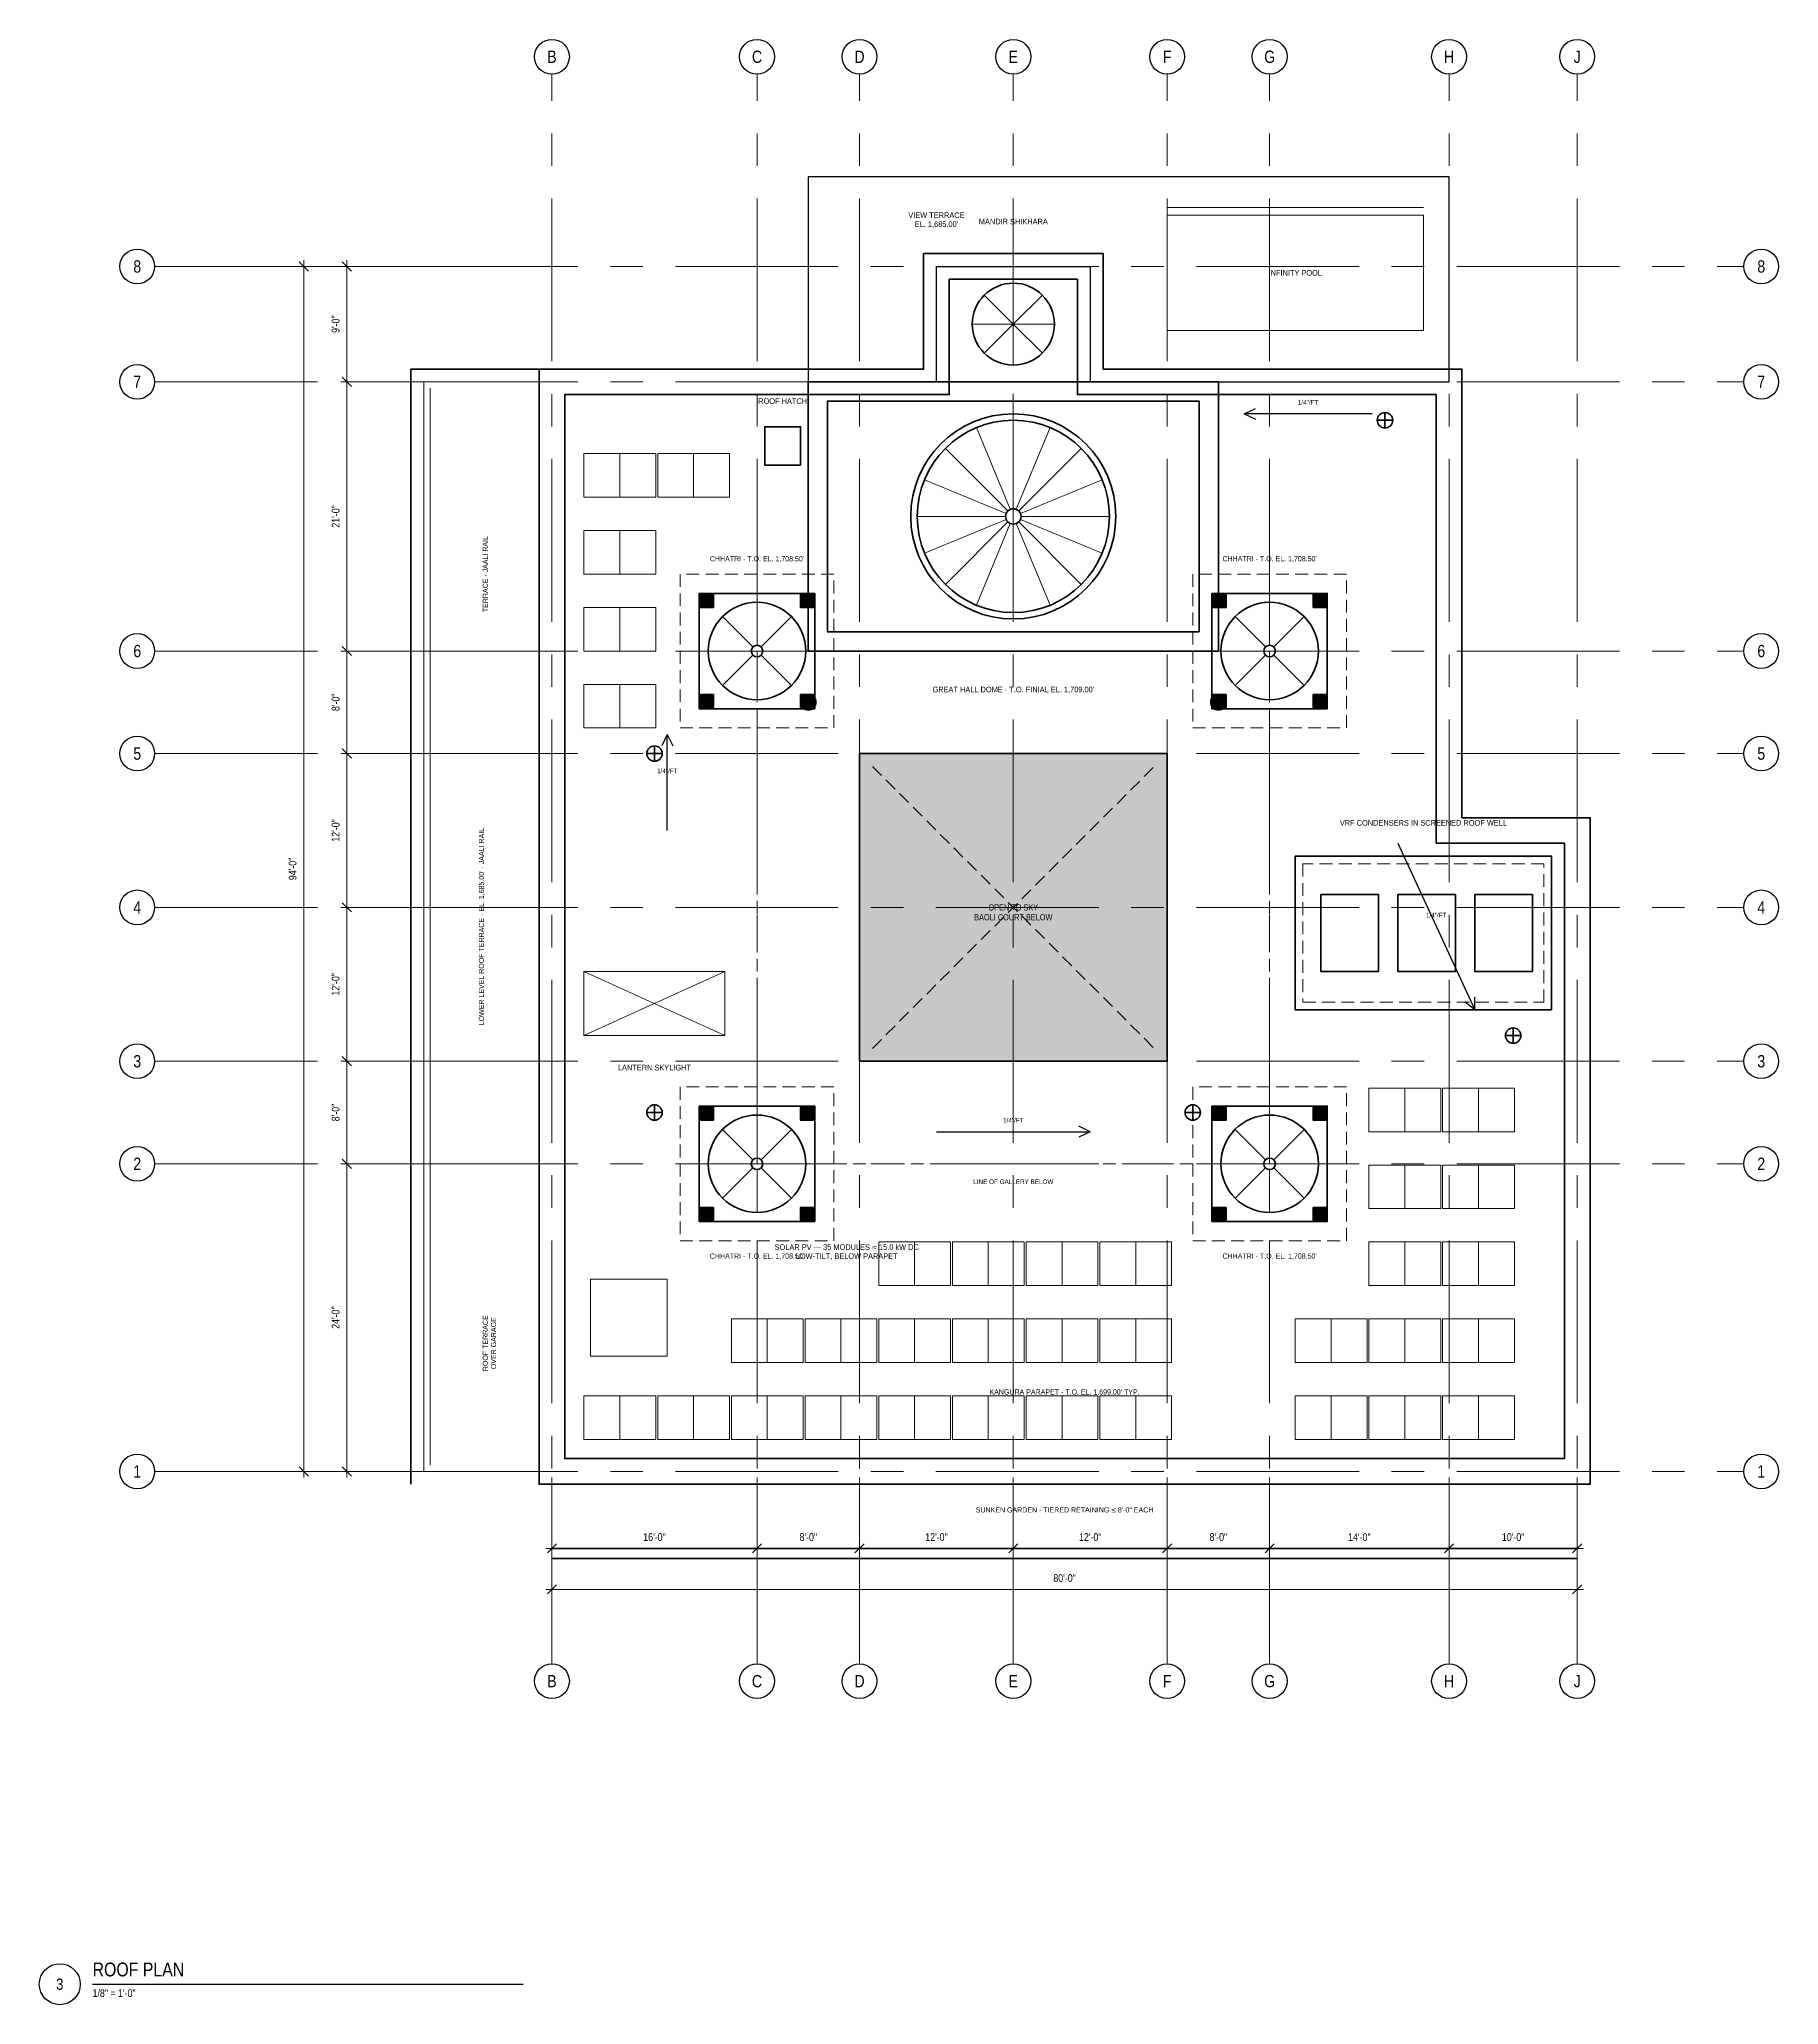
# Model space of a CAD drawing. Header units: inches. Extents: x -573 to 5349, y -139 to 1809.
# Drawn here: x 3720 to 5349, y -139 to 1701 of the extents above; entities that cross this region are included whole.
import ezdxf
from ezdxf.enums import TextEntityAlignment as Align

# ---------------------------------------------------------------- set-up
doc = ezdxf.new("R2010")
doc.units = ezdxf.units.IN
doc.header["$LTSCALE"] = 48
doc.header["$MEASUREMENT"] = 0
for name, pattern in [('CENTER', [5.08, 3.175, -0.635, 0.635, -0.635]), ('DASHED', [1.524, 1.27, -0.254]), ('HIDDEN', [0.375, 0.25, -0.125])]:
    doc.linetypes.add(name, pattern=pattern)
for name, color, linetype, lineweight in [('A-ANNO-DIMS', 3, 'CONTINUOUS', 18), ('A-ANNO-SYMB', 7, 'CONTINUOUS', 25), ('A-ANNO-TEXT', 7, 'CONTINUOUS', 25), ('A-COLS', 1, 'CONTINUOUS', 35), ('A-FLOR-OVHD', 8, 'DASHED', 18), ('A-GLAZ', 4, 'CONTINUOUS', 18), ('A-GRID', 8, 'CENTER', 18), ('A-ROOF', 7, 'CONTINUOUS', 35), ('A-ROOF-HIDN', 8, 'HIDDEN', 18), ('A-ROOF-PATT', 8, 'CONTINUOUS', 9), ('A-WALL-RETN', 7, 'CONTINUOUS', 35), ('L-SITE', 7, 'CONTINUOUS', 25)]:
    doc.layers.add(name, color=color, linetype=linetype, lineweight=lineweight)
doc.styles.add('JM', font='IBMPlexSansCondensed-Regular.ttf')

msp = doc.modelspace()

# ---------------------------------------------------------------- texts
at = {"layer": 'A-ANNO-DIMS', "style": 'JM'}
for s, p in [('9\'-0"', (4003.2, 1434)), ('21\'-0"', (4003.2, 1254)), ('8\'-0"', (4003.2, 1080)), ('12\'-0"', (4003.2, 960)), ('94\'-0"', (3962.9, 924)), ('12\'-0"', (4003.2, 816)), ('8\'-0"', (4003.2, 696)), ('24\'-0"', (4003.2, 504))]:
    msp.add_text(s, height=7.2, rotation=90, dxfattribs=at).set_placement(p, align=Align.BOTTOM_CENTER)
for s, p in [('16\'-0"', (4296, 292.8)), ('8\'-0"', (4440, 292.8)), ('12\'-0"', (4560, 292.8)), ('12\'-0"', (4704, 292.8)), ('8\'-0"', (4824, 292.8)), ('14\'-0"', (4956, 292.8)), ('10\'-0"', (5100, 292.8)), ('80\'-0"', (4680, 254.4))]:
    msp.add_text(s, height=7.2, dxfattribs=at).set_placement(p, align=Align.BOTTOM_CENTER)
at = {"layer": 'A-ANNO-SYMB', "style": 'JM'}
for s, p in [('B', (4200, 1684.3)), ('C', (4392, 1684.3)), ('D', (4488, 1684.3)), ('E', (4632, 1684.3)), ('F', (4776, 1684.3)), ('G', (4872, 1684.3)), ('H', (5040, 1684.3)), ('J', (5160, 1684.3)), ('8', (3811.7, 1488)), ('8', (5332.3, 1488)), ('7', (3811.7, 1380)), ('7', (5332.3, 1380)), ('6', (3811.7, 1128)), ('6', (5332.3, 1128)), ('5', (3811.7, 1032)), ('5', (5332.3, 1032)), ('4', (3811.7, 888)), ('4', (5332.3, 888)), ('3', (3811.7, 744)), ('3', (5332.3, 744)), ('2', (3811.7, 648)), ('2', (5332.3, 648)), ('1', (3811.7, 360)), ('1', (5332.3, 360)), ('B', (4200, 163.7)), ('C', (4392, 163.7)), ('D', (4488, 163.7)), ('E', (4632, 163.7)), ('F', (4776, 163.7)), ('G', (4872, 163.7)), ('H', (5040, 163.7)), ('J', (5160, 163.7))]:
    msp.add_text(s, height=11.5, dxfattribs=at).set_placement(p, align=Align.MIDDLE_CENTER)
at = {"layer": 'A-ANNO-TEXT', "style": 'JM'}
for s, height, p in [('VIEW TERRACE', 5.28, (4560, 1536)), ("EL. 1,685.00'", 5.28, (4560, 1527.6)), ('MANDIR SHIKHARA', 5.28, (4632, 1530)), ('INFINITY POOL', 5.28, (4896, 1482)), ('ROOF HATCH', 5.28, (4416, 1362)), ('1/4"/FT', 4.32, (4908, 1360.8)), ("CHHATRI · T.O. EL. 1,708.50'", 4.8, (4392, 1214.4)), ("CHHATRI · T.O. EL. 1,708.50'", 4.8, (4872, 1214.4)), ("GREAT HALL DOME · T.O. FINIAL EL. 1,709.00'", 5.28, (4632, 1092)), ('1/4"/FT', 4.32, (4308, 1015.8)), ('VRF CONDENSERS IN SCREENED ROOF WELL', 5.28, (5016, 967.2)), ('OPEN TO SKY', 5.76, (4632, 888)), ('1/4"/FT', 4.32, (5028, 880.8)), ('BAOLI COURT BELOW', 5.76, (4632, 878.8)), ('LANTERN SKYLIGHT', 5.28, (4296, 738)), ('1/4"/FT', 4.32, (4632, 688.8)), ('LINE OF GALLERY BELOW', 4.32, (4632, 631.2)), ('SOLAR PV — 35 MODULES ≈ 15.0 kW DC', 5.28, (4476, 570)), ("CHHATRI · T.O. EL. 1,708.50'", 4.8, (4392, 561.6)), ('LOW-TILT, BELOW PARAPET', 5.28, (4476, 561.6)), ("CHHATRI · T.O. EL. 1,708.50'", 4.8, (4872, 561.6)), ("KANGURA PARAPET · T.O. EL. 1,699.00' TYP.", 4.8, (4680, 434.4)), ('SUNKEN GARDEN · TIERED RETAINING ≤ 8\'-0" EACH', 4.8, (4680, 324)), ('3', 10.6, (3739.2, -120))]:
    msp.add_text(s, height=height, dxfattribs=at).set_placement(p, align=Align.MIDDLE_CENTER)
for s, p in [('TERRACE · JAALI RAIL', (4137.6, 1200)), ("LOWER LEVEL ROOF TERRACE · EL. 1,685.00' · JAALI RAIL", (4134, 870)), ('ROOF TERRACE', (4137.6, 480)), ('OVER GARAGE', (4145.3, 480))]:
    msp.add_text(s, height=4.8, rotation=90, dxfattribs=at).set_placement(p, align=Align.MIDDLE_CENTER)
msp.add_text('ROOF PLAN', height=12.96, dxfattribs=at).set_placement((3769.9, -116.6), align=Align.BOTTOM_LEFT)
msp.add_text('1/8" = 1\'-0"', height=7.2, dxfattribs=at).set_placement((3769.9, -124.8), align=Align.TOP_LEFT)

# ---------------------------------------------------------------- hatches: boundary and pattern name
at = {"layer": 'A-COLS'}
h = msp.add_hatch(color=7, dxfattribs=at)
h.dxf.hatch_style = 1
h.paths.add_polyline_path([(4351.2, 1168.8), (4351.2, 1180.8), (4339.2, 1180.8), (4339.2, 1168.8)])
h = msp.add_hatch(color=7, dxfattribs=at)
h.dxf.hatch_style = 1
h.paths.add_polyline_path([(4444.8, 1168.8), (4444.8, 1180.8), (4432.8, 1180.8), (4432.8, 1168.8)])
h = msp.add_hatch(color=7, dxfattribs=at)
h.dxf.hatch_style = 1
h.paths.add_polyline_path([(4831.2, 1168.8), (4831.2, 1180.8), (4819.2, 1180.8), (4819.2, 1168.8)])
h = msp.add_hatch(color=7, dxfattribs=at)
h.dxf.hatch_style = 1
h.paths.add_polyline_path([(4924.8, 1168.8), (4924.8, 1180.8), (4912.8, 1180.8), (4912.8, 1168.8)])
h = msp.add_hatch(color=7, dxfattribs=at)
h.dxf.hatch_style = 1
h.paths.add_polyline_path([(4351.2, 1075.2), (4351.2, 1087.2), (4339.2, 1087.2), (4339.2, 1075.2)])
h = msp.add_hatch(color=7, dxfattribs=at)
h.dxf.hatch_style = 1
h.paths.add_polyline_path([(4444.8, 1075.2), (4444.8, 1087.2), (4432.8, 1087.2), (4432.8, 1075.2)])
h = msp.add_hatch(color=7, dxfattribs=at)
h.dxf.hatch_style = 1
h.paths.add_polyline_path([(4831.2, 1075.2), (4831.2, 1087.2), (4819.2, 1087.2), (4819.2, 1075.2)])
h = msp.add_hatch(color=7, dxfattribs=at)
h.dxf.hatch_style = 1
h.paths.add_polyline_path([(4924.8, 1075.2), (4924.8, 1087.2), (4912.8, 1087.2), (4912.8, 1075.2)])
h = msp.add_hatch(color=7, dxfattribs=at)
h.dxf.hatch_style = 1
h.paths.add_polyline_path([(4351.2, 688.8), (4351.2, 700.8), (4339.2, 700.8), (4339.2, 688.8)])
h = msp.add_hatch(color=7, dxfattribs=at)
h.dxf.hatch_style = 1
h.paths.add_polyline_path([(4444.8, 688.8), (4444.8, 700.8), (4432.8, 700.8), (4432.8, 688.8)])
h = msp.add_hatch(color=7, dxfattribs=at)
h.dxf.hatch_style = 1
h.paths.add_polyline_path([(4831.2, 688.8), (4831.2, 700.8), (4819.2, 700.8), (4819.2, 688.8)])
h = msp.add_hatch(color=7, dxfattribs=at)
h.dxf.hatch_style = 1
h.paths.add_polyline_path([(4924.8, 688.8), (4924.8, 700.8), (4912.8, 700.8), (4912.8, 688.8)])
h = msp.add_hatch(color=7, dxfattribs=at)
h.dxf.hatch_style = 1
h.paths.add_polyline_path([(4351.2, 595.2), (4351.2, 607.2), (4339.2, 607.2), (4339.2, 595.2)])
h = msp.add_hatch(color=7, dxfattribs=at)
h.dxf.hatch_style = 1
h.paths.add_polyline_path([(4444.8, 595.2), (4444.8, 607.2), (4432.8, 607.2), (4432.8, 595.2)])
h = msp.add_hatch(color=7, dxfattribs=at)
h.dxf.hatch_style = 1
h.paths.add_polyline_path([(4831.2, 595.2), (4831.2, 607.2), (4819.2, 607.2), (4819.2, 595.2)])
h = msp.add_hatch(color=7, dxfattribs=at)
h.dxf.hatch_style = 1
h.paths.add_polyline_path([(4924.8, 595.2), (4924.8, 607.2), (4912.8, 607.2), (4912.8, 595.2)])
at = {"layer": 'A-ROOF'}
h = msp.add_hatch(color=7, dxfattribs=at)
h.dxf.hatch_style = 1
h.paths.add_polyline_path([(4776, 744), (4776, 1032), (4488, 1032), (4488, 744)])

# ---------------------------------------------------------------- linework, layer by layer
at = {"layer": 'A-ANNO-DIMS'}
for p, q in [((3972, 1483.7), (3963.4, 1492.3)), ((3967.7, 354.2), (3967.7, 1493.8)), ((4012.3, 1483.7), (4003.7, 1492.3)), ((4008, 1374.2), (4008, 1493.8)), ((4194.2, 1488), (3961.9, 1488)), ((4194.2, 1488), (4002.2, 1488)), ((4194.2, 1380), (4002.2, 1380)), ((4194.2, 1380), (4002.2, 1380)), ((4012.3, 1375.7), (4003.7, 1384.3)), ((4012.3, 1375.7), (4003.7, 1384.3)), ((4008, 1122.2), (4008, 1385.8)), ((4194.2, 1128), (4002.2, 1128)), ((4194.2, 1128), (4002.2, 1128)), ((4012.3, 1123.7), (4003.7, 1132.3)), ((4012.3, 1123.7), (4003.7, 1132.3)), ((4008, 1026.2), (4008, 1133.8)), ((4194.2, 1032), (4002.2, 1032)), ((4194.2, 1032), (4002.2, 1032)), ((4012.3, 1027.7), (4003.7, 1036.3)), ((4012.3, 1027.7), (4003.7, 1036.3)), ((4008, 882.2), (4008, 1037.8)), ((4194.2, 888), (4002.2, 888)), ((4194.2, 888), (4002.2, 888)), ((4012.3, 883.7), (4003.7, 892.3)), ((4012.3, 883.7), (4003.7, 892.3)), ((4008, 738.2), (4008, 893.8)), ((4194.2, 744), (4002.2, 744)), ((4194.2, 744), (4002.2, 744)), ((4012.3, 739.7), (4003.7, 748.3)), ((4012.3, 739.7), (4003.7, 748.3)), ((4008, 642.2), (4008, 749.8)), ((4194.2, 648), (4002.2, 648)), ((4194.2, 648), (4002.2, 648)), ((4012.3, 643.7), (4003.7, 652.3)), ((4012.3, 643.7), (4003.7, 652.3)), ((4008, 354.2), (4008, 653.8)), ((4194.2, 360), (3961.9, 360)), ((3972, 355.7), (3963.4, 364.3)), ((4194.2, 360), (4002.2, 360)), ((4012.3, 355.7), (4003.7, 364.3)), ((4200, 354.2), (4200, 282.2)), ((4200, 354.2), (4200, 243.8)), ((4392, 354.2), (4392, 282.2)), ((4392, 354.2), (4392, 282.2)), ((4488, 354.2), (4488, 282.2)), ((4488, 354.2), (4488, 282.2)), ((4632, 354.2), (4632, 282.2)), ((4632, 354.2), (4632, 282.2)), ((4776, 354.2), (4776, 282.2)), ((4776, 354.2), (4776, 282.2)), ((4872, 354.2), (4872, 282.2)), ((4872, 354.2), (4872, 282.2)), ((5040, 354.2), (5040, 282.2)), ((5040, 354.2), (5040, 282.2)), ((5160, 354.2), (5160, 282.2)), ((5160, 354.2), (5160, 243.8)), ((4194.2, 288), (4397.8, 288)), ((4195.7, 283.7), (4204.3, 292.3)), ((4386.2, 288), (4493.8, 288)), ((4387.7, 283.7), (4396.3, 292.3)), ((4387.7, 283.7), (4396.3, 292.3)), ((4482.2, 288), (4637.8, 288)), ((4483.7, 283.7), (4492.3, 292.3)), ((4483.7, 283.7), (4492.3, 292.3)), ((4626.2, 288), (4781.8, 288)), ((4627.7, 283.7), (4636.3, 292.3)), ((4627.7, 283.7), (4636.3, 292.3)), ((4770.2, 288), (4877.8, 288)), ((4771.7, 283.7), (4780.3, 292.3)), ((4771.7, 283.7), (4780.3, 292.3)), ((4866.2, 288), (5045.8, 288)), ((4867.7, 283.7), (4876.3, 292.3)), ((4867.7, 283.7), (4876.3, 292.3)), ((5034.2, 288), (5165.8, 288)), ((5035.7, 283.7), (5044.3, 292.3)), ((5035.7, 283.7), (5044.3, 292.3)), ((5155.7, 283.7), (5164.3, 292.3)), ((4194.2, 249.6), (5165.8, 249.6)), ((4195.7, 245.3), (4204.3, 253.9)), ((5155.7, 245.3), (5164.3, 253.9))]:
    msp.add_line(p, q, dxfattribs=at)
at = {"layer": 'A-ANNO-SYMB'}
for p, q in [((4848, 1350), (4858.8, 1355.1)), ((4968, 1350), (4848, 1350)), ((4848, 1350), (4858.8, 1344.9)), ((4308, 1050), (4302.9, 1039.2)), ((4308, 960), (4308, 1050)), ((4308, 1050), (4313.1, 1039.2)), ((4992, 948), (5064, 792)), ((5064, 792), (5054.8, 799.7)), ((5064, 792), (5064.1, 804)), ((4704, 678), (4693.2, 683.1)), ((4560, 678), (4704, 678)), ((4704, 678), (4693.2, 672.9)), ((3769.9, -120), (4173.1, -120))]:
    msp.add_line(p, q, dxfattribs=at)
for centre, radius in [((4200, 1684.3), 16.3), ((4392, 1684.3), 16.3), ((4488, 1684.3), 16.3), ((4632, 1684.3), 16.3), ((4776, 1684.3), 16.3), ((4872, 1684.3), 16.3), ((5040, 1684.3), 16.3), ((5160, 1684.3), 16.3), ((3811.7, 1488), 16.3), ((5332.3, 1488), 16.3), ((3811.7, 1380), 16.3), ((5332.3, 1380), 16.3), ((3811.7, 1128), 16.3), ((5332.3, 1128), 16.3), ((3811.7, 1032), 16.3), ((5332.3, 1032), 16.3), ((3811.7, 888), 16.3), ((5332.3, 888), 16.3), ((3811.7, 744), 16.3), ((5332.3, 744), 16.3), ((3811.7, 648), 16.3), ((5332.3, 648), 16.3), ((3811.7, 360), 16.3), ((5332.3, 360), 16.3), ((4200, 163.7), 16.3), ((4392, 163.7), 16.3), ((4488, 163.7), 16.3), ((4632, 163.7), 16.3), ((4776, 163.7), 16.3), ((4872, 163.7), 16.3), ((5040, 163.7), 16.3), ((5160, 163.7), 16.3), ((3739.2, -120), 19.2)]:
    msp.add_circle(centre, radius, dxfattribs=at)
at = {"layer": 'A-COLS'}
for points in [[(4351.2, 1168.8), (4351.2, 1180.8), (4339.2, 1180.8), (4339.2, 1168.8)], [(4444.8, 1168.8), (4444.8, 1180.8), (4432.8, 1180.8), (4432.8, 1168.8)], [(4831.2, 1168.8), (4831.2, 1180.8), (4819.2, 1180.8), (4819.2, 1168.8)], [(4924.8, 1168.8), (4924.8, 1180.8), (4912.8, 1180.8), (4912.8, 1168.8)], [(4351.2, 1075.2), (4351.2, 1087.2), (4339.2, 1087.2), (4339.2, 1075.2)], [(4444.8, 1075.2), (4444.8, 1087.2), (4432.8, 1087.2), (4432.8, 1075.2)], [(4831.2, 1075.2), (4831.2, 1087.2), (4819.2, 1087.2), (4819.2, 1075.2)], [(4924.8, 1075.2), (4924.8, 1087.2), (4912.8, 1087.2), (4912.8, 1075.2)], [(4351.2, 688.8), (4351.2, 700.8), (4339.2, 700.8), (4339.2, 688.8)], [(4444.8, 688.8), (4444.8, 700.8), (4432.8, 700.8), (4432.8, 688.8)], [(4831.2, 688.8), (4831.2, 700.8), (4819.2, 700.8), (4819.2, 688.8)], [(4924.8, 688.8), (4924.8, 700.8), (4912.8, 700.8), (4912.8, 688.8)], [(4351.2, 595.2), (4351.2, 607.2), (4339.2, 607.2), (4339.2, 595.2)], [(4444.8, 595.2), (4444.8, 607.2), (4432.8, 607.2), (4432.8, 595.2)], [(4831.2, 595.2), (4831.2, 607.2), (4819.2, 607.2), (4819.2, 595.2)], [(4924.8, 595.2), (4924.8, 607.2), (4912.8, 607.2), (4912.8, 595.2)]]:
    msp.add_lwpolyline(points, close=True, dxfattribs=at)
at = {"layer": 'A-FLOR-OVHD'}
msp.add_line((4080, 360), (4080, 1380), dxfattribs=at)
at = {"layer": 'A-GLAZ'}
for p, q in [((4440, 1572), (5040, 1572)), ((4776, 1543.2), (5016, 1543.2)), ((4086, 366), (4086, 1374)), ((4230, 768), (4362, 828)), ((4230, 828), (4362, 768))]:
    msp.add_line(p, q, dxfattribs=at)
for points in [[(5016, 1428), (5016, 1536), (4776, 1536), (4776, 1428)], [(4362, 768), (4362, 828), (4230, 828), (4230, 768)], [(4308, 468), (4308, 540), (4236, 540), (4236, 468)]]:
    msp.add_lwpolyline(points, close=True, dxfattribs=at)
at = {"layer": 'A-GRID'}
for p, q in [((4200, 180), (4200, 1668)), ((4392, 180), (4392, 1668)), ((4488, 180), (4488, 1668)), ((4632, 180), (4632, 1668)), ((4776, 180), (4776, 1668)), ((4872, 180), (4872, 1668)), ((5040, 180), (5040, 1668)), ((5160, 180), (5160, 1668)), ((3828, 1488), (5316, 1488)), ((3828, 1380), (5316, 1380)), ((3828, 1128), (5316, 1128)), ((3828, 1032), (5316, 1032)), ((3828, 888), (5316, 888)), ((3828, 744), (5316, 744)), ((3828, 648), (5316, 648)), ((3828, 360), (5316, 360))]:
    msp.add_line(p, q, dxfattribs=at)
at = {"layer": 'A-ROOF'}
for p, q in [((4972.8, 1344), (4987.2, 1344)), ((4980, 1336.8), (4980, 1351.2)), ((4440, 1072.8), (4440, 1087.2)), ((4824, 1072.8), (4824, 1087.2)), ((4432.8, 1080), (4447.2, 1080)), ((4816.8, 1080), (4831.2, 1080)), ((4288.8, 1032), (4303.2, 1032)), ((4296, 1024.8), (4296, 1039.2)), ((5100, 760.8), (5100, 775.2)), ((5092.8, 768), (5107.2, 768)), ((4296, 688.8), (4296, 703.2)), ((4800, 688.8), (4800, 703.2)), ((4288.8, 696), (4303.2, 696)), ((4792.8, 696), (4807.2, 696))]:
    msp.add_line(p, q, dxfattribs=at)
for points in [[(4188, 1392), (4548, 1392), (4548, 1500), (4716, 1500), (4716, 1392), (5052, 1392), (5052, 972), (5172, 972), (5172, 348), (4188, 348)], [(4188, 348), (4188, 1392), (4548, 1392), (4548, 1500), (4716, 1500), (4716, 1392), (5052, 1392), (5052, 972), (5172, 972), (5172, 348)], [(5148, 372), (5148, 948), (5028, 948), (5028, 1368), (4692, 1368), (4692, 1476), (4572, 1476), (4572, 1368), (4212, 1368), (4212, 372)], [(4212, 372), (4212, 1368), (4572, 1368), (4572, 1476), (4692, 1476), (4692, 1368), (5028, 1368), (5028, 948), (5148, 948), (5148, 372)], [(4824, 1128), (4824, 1380), (4440, 1380), (4440, 1128)], [(4806, 1146), (4806, 1362), (4458, 1362), (4458, 1146)], [(4432.8, 1302), (4432.8, 1338), (4399.2, 1338), (4399.2, 1302)], [(4338, 1074), (4446, 1074), (4446, 1182), (4338, 1182)], [(4818, 1074), (4926, 1074), (4926, 1182), (4818, 1182)], [(4776, 744), (4776, 1032), (4488, 1032), (4488, 744)], [(5136, 792), (5136, 936), (4896, 936), (4896, 792)], [(4974, 828), (4974, 900), (4920, 900), (4920, 828)], [(5046, 828), (5046, 900), (4992, 900), (4992, 828)], [(5118, 828), (5118, 900), (5064, 900), (5064, 828)], [(4338, 594), (4446, 594), (4446, 702), (4338, 702)], [(4818, 594), (4926, 594), (4926, 702), (4818, 702)]]:
    msp.add_lwpolyline(points, close=True, dxfattribs=at)
msp.add_lwpolyline([(4068, 348), (4068, 1392), (4188, 1392)], dxfattribs=at)
for centre, radius in [((4632, 1434), 38.4), ((4632, 1254), 96), ((4632, 1254), 90), ((4980, 1344), 7.2), ((4632, 1254), 7.2), ((4392, 1128), 45.6), ((4872, 1128), 45.6), ((4392, 1128), 5.4), ((4872, 1128), 5.4), ((4440, 1080), 7.2), ((4824, 1080), 7.2), ((4296, 1032), 7.2), ((5100, 768), 7.2), ((4296, 696), 7.2), ((4800, 696), 7.2), ((4392, 648), 45.6), ((4872, 648), 45.6), ((4392, 648), 5.4), ((4872, 648), 5.4)]:
    msp.add_circle(centre, radius, dxfattribs=at)
at = {"layer": 'A-ROOF-HIDN'}
for p, q in [((4500, 756), (4764, 1020)), ((4500, 1020), (4764, 756))]:
    msp.add_line(p, q, dxfattribs=at)
for points in [[(4320, 1056), (4464, 1056), (4464, 1200), (4320, 1200)], [(4800, 1056), (4944, 1056), (4944, 1200), (4800, 1200)], [(4872, 648), (4872, 1128), (4392, 1128), (4392, 648)], [(5128.8, 799.2), (5128.8, 928.8), (4903.2, 928.8), (4903.2, 799.2)], [(4320, 576), (4464, 576), (4464, 720), (4320, 720)], [(4800, 576), (4944, 576), (4944, 720), (4800, 720)]]:
    msp.add_lwpolyline(points, close=True, dxfattribs=at)
at = {"layer": 'A-ROOF-PATT'}
for p, q in [((4632, 1434), (4632, 1472.4)), ((4632, 1434), (4604.8, 1461.2)), ((4632, 1434), (4659.2, 1461.2)), ((4632, 1434), (4593.6, 1434)), ((4632, 1434), (4604.8, 1406.8)), ((4632, 1434), (4670.4, 1434)), ((4632, 1434), (4632, 1395.6)), ((4632, 1434), (4659.2, 1406.8)), ((4080, 360), (4080, 1380)), ((4632, 1261.2), (4632, 1344)), ((4629.2, 1260.7), (4597.6, 1337.1)), ((4634.8, 1260.7), (4666.4, 1337.1)), ((4263.6, 1272), (4263.6, 1312.8)), ((4332.6, 1272), (4332.6, 1312.8)), ((4626.9, 1259.1), (4568.4, 1317.6)), ((4637.1, 1259.1), (4695.6, 1317.6)), ((4625.3, 1256.8), (4548.9, 1288.4)), ((4638.7, 1256.8), (4715.1, 1288.4)), ((4624.8, 1254), (4542, 1254)), ((4625.3, 1251.2), (4548.9, 1219.6)), ((4638.7, 1251.2), (4715.1, 1219.6)), ((4639.2, 1254), (4722, 1254)), ((4263.6, 1200), (4263.6, 1240.8)), ((4626.9, 1248.9), (4568.4, 1190.4)), ((4629.2, 1247.3), (4597.6, 1170.9)), ((4632, 1246.8), (4632, 1164)), ((4634.8, 1247.3), (4666.4, 1170.9)), ((4637.1, 1248.9), (4695.6, 1190.4)), ((4263.6, 1128), (4263.6, 1168.8)), ((4388.2, 1131.8), (4359.8, 1160.2)), ((4392, 1133.4), (4392, 1173.6)), ((4395.8, 1131.8), (4424.2, 1160.2)), ((4868.2, 1131.8), (4839.8, 1160.2)), ((4872, 1133.4), (4872, 1173.6)), ((4875.8, 1131.8), (4904.2, 1160.2)), ((4386.6, 1128), (4346.4, 1128)), ((4388.2, 1124.2), (4359.8, 1095.8)), ((4392, 1122.6), (4392, 1082.4)), ((4395.8, 1124.2), (4424.2, 1095.8)), ((4397.4, 1128), (4437.6, 1128)), ((4866.6, 1128), (4826.4, 1128)), ((4868.2, 1124.2), (4839.8, 1095.8)), ((4872, 1122.6), (4872, 1082.4)), ((4875.8, 1124.2), (4904.2, 1095.8)), ((4877.4, 1128), (4917.6, 1128)), ((4263.6, 1056), (4263.6, 1096.8)), ((4998.6, 678), (4998.6, 718.8)), ((5067.6, 678), (5067.6, 718.8)), ((4392, 653.4), (4392, 693.6)), ((4872, 653.4), (4872, 693.6)), ((4388.2, 651.8), (4359.8, 680.2)), ((4395.8, 651.8), (4424.2, 680.2)), ((4868.2, 651.8), (4839.8, 680.2)), ((4875.8, 651.8), (4904.2, 680.2)), ((4386.6, 648), (4346.4, 648)), ((4388.2, 644.2), (4359.8, 615.8)), ((4395.8, 644.2), (4424.2, 615.8)), ((4397.4, 648), (4437.6, 648)), ((4866.6, 648), (4826.4, 648)), ((4868.2, 644.2), (4839.8, 615.8)), ((4875.8, 644.2), (4904.2, 615.8)), ((4877.4, 648), (4917.6, 648)), ((4998.6, 606), (4998.6, 646.8)), ((5067.6, 606), (5067.6, 646.8)), ((4392, 642.6), (4392, 602.4)), ((4872, 642.6), (4872, 602.4)), ((4539.6, 534), (4539.6, 574.8)), ((4608.6, 534), (4608.6, 574.8)), ((4677.6, 534), (4677.6, 574.8)), ((4746.6, 534), (4746.6, 574.8)), ((4998.6, 534), (4998.6, 574.8)), ((5067.6, 534), (5067.6, 574.8)), ((4401.6, 462), (4401.6, 502.8)), ((4470.6, 462), (4470.6, 502.8)), ((4539.6, 462), (4539.6, 502.8)), ((4608.6, 462), (4608.6, 502.8)), ((4677.6, 462), (4677.6, 502.8)), ((4746.6, 462), (4746.6, 502.8)), ((4929.6, 462), (4929.6, 502.8)), ((4998.6, 462), (4998.6, 502.8)), ((5067.6, 462), (5067.6, 502.8)), ((4263.6, 390), (4263.6, 430.8)), ((4332.6, 390), (4332.6, 430.8)), ((4401.6, 390), (4401.6, 430.8)), ((4470.6, 390), (4470.6, 430.8)), ((4539.6, 390), (4539.6, 430.8)), ((4608.6, 390), (4608.6, 430.8)), ((4677.6, 390), (4677.6, 430.8)), ((4746.6, 390), (4746.6, 430.8)), ((4929.6, 390), (4929.6, 430.8)), ((4998.6, 390), (4998.6, 430.8)), ((5067.6, 390), (5067.6, 430.8))]:
    msp.add_line(p, q, dxfattribs=at)
for points in [[(4230, 1272), (4297.2, 1272), (4297.2, 1312.8), (4230, 1312.8)], [(4299, 1272), (4366.2, 1272), (4366.2, 1312.8), (4299, 1312.8)], [(4230, 1200), (4297.2, 1200), (4297.2, 1240.8), (4230, 1240.8)], [(4230, 1128), (4297.2, 1128), (4297.2, 1168.8), (4230, 1168.8)], [(4230, 1056), (4297.2, 1056), (4297.2, 1096.8), (4230, 1096.8)], [(4965, 678), (5032.2, 678), (5032.2, 718.8), (4965, 718.8)], [(5034, 678), (5101.2, 678), (5101.2, 718.8), (5034, 718.8)], [(4965, 606), (5032.2, 606), (5032.2, 646.8), (4965, 646.8)], [(5034, 606), (5101.2, 606), (5101.2, 646.8), (5034, 646.8)], [(4506, 534), (4573.2, 534), (4573.2, 574.8), (4506, 574.8)], [(4575, 534), (4642.2, 534), (4642.2, 574.8), (4575, 574.8)], [(4644, 534), (4711.2, 534), (4711.2, 574.8), (4644, 574.8)], [(4713, 534), (4780.2, 534), (4780.2, 574.8), (4713, 574.8)], [(4965, 534), (5032.2, 534), (5032.2, 574.8), (4965, 574.8)], [(5034, 534), (5101.2, 534), (5101.2, 574.8), (5034, 574.8)], [(4368, 462), (4435.2, 462), (4435.2, 502.8), (4368, 502.8)], [(4437, 462), (4504.2, 462), (4504.2, 502.8), (4437, 502.8)], [(4506, 462), (4573.2, 462), (4573.2, 502.8), (4506, 502.8)], [(4575, 462), (4642.2, 462), (4642.2, 502.8), (4575, 502.8)], [(4644, 462), (4711.2, 462), (4711.2, 502.8), (4644, 502.8)], [(4713, 462), (4780.2, 462), (4780.2, 502.8), (4713, 502.8)], [(4896, 462), (4963.2, 462), (4963.2, 502.8), (4896, 502.8)], [(4965, 462), (5032.2, 462), (5032.2, 502.8), (4965, 502.8)], [(5034, 462), (5101.2, 462), (5101.2, 502.8), (5034, 502.8)], [(4230, 390), (4297.2, 390), (4297.2, 430.8), (4230, 430.8)], [(4299, 390), (4366.2, 390), (4366.2, 430.8), (4299, 430.8)], [(4368, 390), (4435.2, 390), (4435.2, 430.8), (4368, 430.8)], [(4437, 390), (4504.2, 390), (4504.2, 430.8), (4437, 430.8)], [(4506, 390), (4573.2, 390), (4573.2, 430.8), (4506, 430.8)], [(4575, 390), (4642.2, 390), (4642.2, 430.8), (4575, 430.8)], [(4644, 390), (4711.2, 390), (4711.2, 430.8), (4644, 430.8)], [(4713, 390), (4780.2, 390), (4780.2, 430.8), (4713, 430.8)], [(4896, 390), (4963.2, 390), (4963.2, 430.8), (4896, 430.8)], [(4965, 390), (5032.2, 390), (5032.2, 430.8), (4965, 430.8)], [(5034, 390), (5101.2, 390), (5101.2, 430.8), (5034, 430.8)]]:
    msp.add_lwpolyline(points, close=True, dxfattribs=at)
at = {"layer": 'A-WALL-RETN'}
for p, q in [((4200, 288), (5160, 288)), ((4200, 278.4), (5160, 278.4))]:
    msp.add_line(p, q, dxfattribs=at)
at = {"layer": 'L-SITE'}
msp.add_lwpolyline([(4440, 1380), (4560, 1380), (4560, 1488), (4704, 1488), (4704, 1380), (5040, 1380), (5040, 1572), (4440, 1572)], close=True, dxfattribs=at)

msp.set_redraw_order([(e.dxf.handle, doc.entitydb.next_handle()) for e in msp.query("TEXT MTEXT ATTDEF DIMENSION ARC_DIMENSION")])  # texts and dimensions are drawn at this point

doc.saveas('drawing.dxf')
